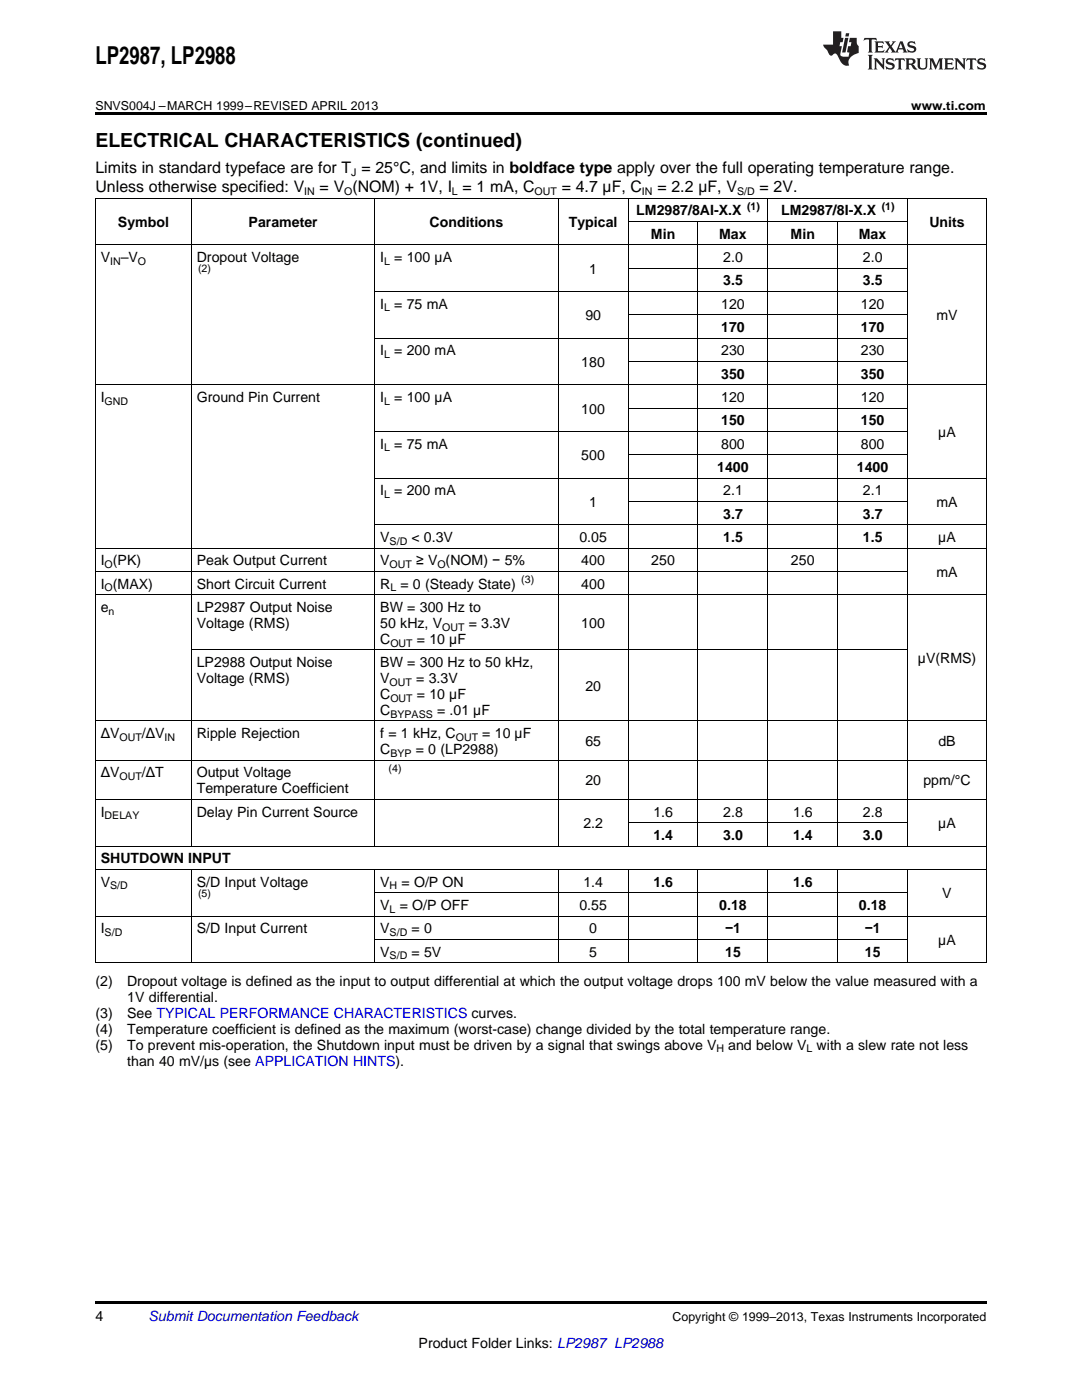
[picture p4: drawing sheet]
<svg xmlns="http://www.w3.org/2000/svg" width="216mm" height="279mm" viewBox="0 0 216 279" stroke-linecap="round" stroke-linejoin="round" font-family="sans-serif">
<defs><g id="words">
<text font-size="4.9" x="19" y="12.8">LP2987, LP2988</text>
<text font-size="3.9" x="19" y="29.3">ELECTRICAL CHARACTERISTICS (continued)</text>
<g font-size="3.2">
<text x="19" y="34.4">Limits in standard typeface are for T = 25°C, and limits in boldface type apply over the full operating temperature range.</text>
<text x="19" y="38.3">Unless otherwise specified: V</text>
<text x="63.8" y="38.3">= V (NOM) + 1V, I = 1 mA, C</text>
<text x="112.1" y="38.3">= 4.7 µF, C</text>
<text x="131.2" y="38.3">= 2.2 µF, V</text>
<text x="151.6" y="38.3">= 2V.</text>
</g>
<g font-size="2.8">
<text x="23.5" y="45.3">Symbol</text>
<text x="49.6" y="45.3">Parameter</text>
<text x="85.7" y="45.3">Conditions</text>
<text x="113.5" y="45.3">Typical</text>
<text x="127" y="43">LM2987/8AI-X.X</text>
<text x="129.9" y="47.6">Min</text>
<text x="143.5" y="47.6">Max</text>
<text x="155.9" y="43">LM2987/8I-X.X</text>
<text x="157.8" y="47.6">Min</text>
<text x="171.4" y="47.6">Max</text>
<text x="185.5" y="45.3">Units</text>
<text x="20.1" y="52.3">V</text>
<text x="24.1" y="52.3">–V</text>
<text x="39.3" y="52.3">Dropout Voltage</text>
<text x="75.9" y="52.3">I</text>
<text x="78.7" y="52.3">= 100 µA</text>
<text x="144.3" y="52.3">2.0</text>
<text x="172.2" y="52.3">2.0</text>
<text x="117.6" y="54.6">1</text>
<text x="144.3" y="56.9">3.5</text>
<text x="172.2" y="56.9">3.5</text>
<text x="75.9" y="61.6">I</text>
<text x="78.7" y="61.6">= 75 mA</text>
<text x="116.8" y="63.9">90</text>
<text x="143.9" y="61.6">120</text>
<text x="171.8" y="61.6">120</text>
<text x="186.9" y="63.9">mV</text>
<text x="75.9" y="70.9">I</text>
<text x="78.7" y="70.9">= 200 mA</text>
<text x="143.9" y="66.3">170</text>
<text x="143.9" y="70.9">230</text>
<text x="171.8" y="66.3">170</text>
<text x="171.8" y="70.9">230</text>
<text x="116" y="73.2">180</text>
<text x="143.9" y="75.6">350</text>
<text x="171.8" y="75.6">350</text>
<text x="20.1" y="80.2">I</text>
<text x="39.3" y="80.2">Ground Pin Current</text>
<text x="75.9" y="80.2">I</text>
<text x="78.7" y="80.2">= 100 µA</text>
<text x="116" y="82.5">100</text>
<text x="143.9" y="80.2">120</text>
<text x="171.8" y="80.2">120</text>
<text x="75.9" y="89.5">I</text>
<text x="78.7" y="89.5">= 75 mA</text>
<text x="143.9" y="84.9">150</text>
<text x="143.9" y="89.5">800</text>
<text x="171.8" y="84.9">150</text>
<text x="171.8" y="89.5">800</text>
<text x="187.2" y="87.2">µA</text>
<text x="116" y="91.9">500</text>
<text x="143.1" y="94.2">1400</text>
<text x="171" y="94.2">1400</text>
<text x="75.9" y="98.8">I</text>
<text x="78.7" y="98.8">= 200 mA</text>
<text x="117.6" y="101.2">1</text>
<text x="144.3" y="98.8">2.1</text>
<text x="172.2" y="98.8">2.1</text>
<text x="186.9" y="101.2">mA</text>
<text x="144.3" y="103.5">3.7</text>
<text x="172.2" y="103.5">3.7</text>
<text x="20.1" y="112.8">I (PK)</text>
<text x="39.3" y="112.8">Peak Output Current</text>
<text x="75.9" y="108.2">V</text>
<text x="75.9" y="112.8">V</text>
<text x="82.1" y="108.2">&lt; 0.3V</text>
<text x="83" y="112.8">≥ V (NOM) − 5%</text>
<text x="115.6" y="108.2">0.05</text>
<text x="116" y="112.8">400</text>
<text x="130" y="112.8">250</text>
<text x="144.3" y="108.2">1.5</text>
<text x="157.8" y="112.8">250</text>
<text x="172.2" y="108.2">1.5</text>
<text x="187.2" y="108.2">µA</text>
<text x="20.1" y="117.5">I (MAX)</text>
<text x="39.3" y="117.5">Short Circuit Current</text>
<text x="75.9" y="117.5">R</text>
<text x="79.9" y="117.5">= 0 (Steady State)</text>
<text x="116" y="117.5">400</text>
<text x="186.9" y="115.1">mA</text>
<text x="20.1" y="122.1">e</text>
<text x="39.3" y="122.1">LP2987 Output Noise</text>
<text x="39.3" y="125.3">Voltage (RMS)</text>
<text x="75.9" y="122.1">BW = 300 Hz to</text>
<text x="75.9" y="125.3">50 kHz, V</text>
<text x="93.5" y="125.3">= 3.3V</text>
<text x="116" y="125.3">100</text>
<text x="75.9" y="128.5">C</text>
<text x="83.2" y="128.5">= 10 µF</text>
<text x="39.3" y="133.1">LP2988 Output Noise</text>
<text x="39.3" y="136.3">Voltage (RMS)</text>
<text x="75.9" y="133.1">BW = 300 Hz to 50 kHz,</text>
<text x="75.9" y="136.3">V</text>
<text x="83" y="136.3">= 3.3V</text>
<text x="116.8" y="137.9">20</text>
<text x="183.2" y="132.4">µV(RMS)</text>
<text x="75.9" y="139.5">C</text>
<text x="75.9" y="142.7">C</text>
<text x="83.2" y="139.5">= 10 µF</text>
<text x="87.2" y="142.7">= .01 µF</text>
<text x="20.1" y="147.3">ΔV</text>
<text x="28.3" y="147.3">/ΔV</text>
<text x="39.3" y="147.3">Ripple Rejection</text>
<text x="75.9" y="147.3">f = 1 kHz, C</text>
<text x="96.2" y="147.3">= 10 µF</text>
<text x="116.8" y="148.9">65</text>
<text x="187.3" y="148.9">dB</text>
<text x="20.1" y="155.2">ΔV</text>
<text x="28.3" y="155.2">/ΔT</text>
<text x="39.3" y="155.2">Output Voltage</text>
<text x="75.9" y="150.5">C</text>
<text x="83" y="150.5">= 0 (LP2988)</text>
<text x="39.3" y="158.3">Temperature Coefficient</text>
<text x="116.8" y="156.7">20</text>
<text x="184.3" y="156.7">ppm/°C</text>
<text x="20.1" y="163">I</text>
<text x="39.3" y="163">Delay Pin Current Source</text>
<text x="116.4" y="165.3">2.2</text>
<text x="130.4" y="163">1.6</text>
<text x="130.4" y="167.6">1.4</text>
<text x="144.3" y="163">2.8</text>
<text x="144.3" y="167.6">3.0</text>
<text x="158.3" y="163">1.6</text>
<text x="158.3" y="167.6">1.4</text>
<text x="172.2" y="163">2.8</text>
<text x="172.2" y="167.6">3.0</text>
<text x="187.2" y="165.3">µA</text>
<text x="20.1" y="172.3">SHUTDOWN INPUT</text>
<text x="20.1" y="177">V</text>
<text x="39.3" y="177">S/D Input Voltage</text>
<text x="75.9" y="177">V</text>
<text x="80.1" y="177">= O/P ON</text>
<text x="116.4" y="177">1.4</text>
<text x="130.4" y="177">1.6</text>
<text x="158.3" y="177">1.6</text>
<text x="188" y="179.3">V</text>
<text x="75.9" y="181.6">V</text>
<text x="79.8" y="181.6">= O/P OFF</text>
<text x="115.6" y="181.6">0.55</text>
<text x="143.5" y="181.6">0.18</text>
<text x="171.4" y="181.6">0.18</text>
<text x="20.1" y="186.3">I</text>
<text x="39.3" y="186.3">S/D Input Current</text>
<text x="75.9" y="186.3">V</text>
<text x="75.9" y="190.9">V</text>
<text x="82.1" y="186.3">= 0</text>
<text x="82.1" y="190.9">= 5V</text>
<text x="117.6" y="186.3">0</text>
<text x="117.6" y="190.9">5</text>
<text x="144.7" y="186.3">−1</text>
<text x="144.7" y="190.9">15</text>
<text x="172.5" y="186.3">−1</text>
<text x="172.6" y="190.9">15</text>
<text x="187.2" y="188.6">µA</text>
<text x="19" y="196.8">(2)</text>
<text x="25.4" y="196.8">Dropout voltage is defined as the input to output differential at which the output voltage drops 100 mV below the value measured with a</text>
<text x="19" y="203.1">(3)</text>
<text x="25.4" y="203.1">See TYPICAL PERFORMANCE CHARACTERISTICS curves.</text>
<text x="25.4" y="200">1V differential.</text>
<text x="19" y="206.3">(4)</text>
<text x="19" y="209.5">(5)</text>
<text x="25.4" y="206.3">Temperature coefficient is defined as the maximum (worst-case) change divided by the total temperature range.</text>
<text x="25.4" y="209.5">To prevent mis-operation, the Shutdown input must be driven by a signal that swings above V</text>
<text x="145.3" y="209.5">and below V</text>
<text x="163" y="209.5">with a slew rate not less</text>
<text x="25.4" y="212.7">than 40 mV/µs (see APPLICATION HINTS).</text>
<text x="19" y="263.6">4</text>
<text x="83.5" y="269">Product Folder Links: LP2987 LP2988</text>
</g>
<text font-size="2.8" fill="#0000c8" x="29.6" y="263.6">Submit Documentation Feedback</text>
<g font-size="2.5">
<text x="19" y="21.9">SNVS004J –MARCH 1999–REVISED APRIL 2013</text>
<text x="181.8" y="21.9">www.ti.com</text>
<text x="134.2" y="263.6">Copyright © 1999–2013, Texas Instruments Incorporated</text>
</g>
<g font-size="2.1">
<text x="70.1" y="35.1">J</text>
<text x="60.7" y="38.9">IN</text>
<text x="68.7" y="38.9">O</text>
<text x="90.2" y="38.9">L</text>
<text x="106.7" y="38.9">OUT</text>
<text x="128.1" y="38.9">IN</text>
<text x="147.1" y="38.9">S/D</text>
<text x="149.1" y="41.8">(1)</text>
<text x="175.9" y="41.8">(1)</text>
<text x="22" y="52.8">IN</text>
<text x="27.5" y="52.8">O</text>
<text x="76.7" y="52.8">L</text>
<text x="39.5" y="54.3">(2)</text>
<text x="76.7" y="62.2">L</text>
<text x="76.7" y="71.5">L</text>
<text x="20.9" y="80.8">GND</text>
<text x="76.7" y="80.8">L</text>
<text x="76.7" y="90.1">L</text>
<text x="76.7" y="99.4">L</text>
<text x="20.9" y="113.4">O</text>
<text x="77.8" y="108.7">S/D</text>
<text x="77.8" y="113.4">OUT</text>
<text x="87.3" y="113.4">O</text>
<text x="20.9" y="118">O</text>
<text x="77.9" y="118">L</text>
<text x="104" y="116.3">(3)</text>
<text x="21.7" y="122.7">n</text>
<text x="88.2" y="125.9">OUT</text>
<text x="77.9" y="129">OUT</text>
<text x="77.8" y="136.9">OUT</text>
<text x="77.9" y="140.1">OUT</text>
<text x="77.9" y="143.2">BYPASS</text>
<text x="23.8" y="147.9">OUT</text>
<text x="32.8" y="147.9">IN</text>
<text x="90.9" y="147.9">OUT</text>
<text x="23.8" y="155.7">OUT</text>
<text x="77.5" y="154">(4)</text>
<text x="77.9" y="151.1">BYP</text>
<text x="20.9" y="163.5">DELAY</text>
<text x="22" y="177.5">S/D</text>
<text x="39.5" y="179">(5)</text>
<text x="77.8" y="177.5">H</text>
<text x="77.8" y="182.2">L</text>
<text x="20.9" y="186.8">S/D</text>
<text x="77.8" y="186.8">S/D</text>
<text x="77.8" y="191.5">S/D</text>
<text x="143" y="210">H</text>
<text x="160.9" y="210">L</text>
</g>
</g></defs>
<path d="M19 22.5h177.8v.5h-177.8zM19 259.7h177.8v.5h-177.8z" fill="#000"/>
<g fill="none" stroke="#000" stroke-width=".2">
<path d="M19 39.5h177.8M19.1 39.6v152.6M38.2 39.6v129.3M74.8 39.6v129.3M111.4 39.6v129.3M125.3 39.6v129.3M153.2 39.6v129.3M181.1 39.6v129.3M196.8 39.6v152.6M19 48.8h177.8M74.8 58.2h106.3M125.4 53.5h55.7"/>
<path d="M125.4 44.2h55.7M139.3 44.2v124.7M167.1 44.2v124.7M19 76.8h177.8M74.8 67.5h106.3M125.4 72.1h55.7M125.4 62.8h55.7M74.8 95.4h122M74.8 86.1h106.3M125.4 90.8h55.7M125.4 81.4h55.7M19 118.7h177.8"/>
<path d="M19 114h162.1M19 109.4h177.8M74.8 104.7h122M125.4 100.1h55.7M38.2 129.7h142.9M19 159.5h177.8M19 151.7h177.8M19 143.9h177.8M19 173.5h177.8M19 168.9h177.8M38.2 173.6v18.6M74.8 173.6v18.6"/>
<path d="M74.8 178.2h106.3M111.4 173.6v18.6M125.3 173.6v18.6M125.4 164.2h55.7M139.3 173.6v18.6M153.2 173.6v18.6M167.1 173.6v18.6M181.1 173.6v18.6M19 192.1h177.8M19 182.8h177.8M74.8 187.5h106.3"/>
</g>
<g fill="#231f20">
<path d="M172.5 7.6l-.1 .5 .4-.2h.6v.1v2.1l-.2 .4h.9l-.2-.4v-2.1l.1-.1h.5l.5 .2-.2-.5zM174.5 8.3l.2 .3v1.5l-.2 .4h1.8l.2-.6a1.04 1.04 0 0 1-1.3 .2v-.7h.6l.3 .2v-.6l-.3 .2h-.6v-.6l.8-.1 .4 .3-.2-.5zM176.5 8.3l.9 1.1-.9 1.1h.8l-.2-.2 .4-.7 .5 .7-.2 .2h1.5l-.2-.2 .2-.4h.9l.1 .4-.2 .2h1l-.3-.3-.7-1.9h-.5l-.9 2-.8-1 .9-1h-.8l.1 .3-.4 .5-.3-.6 .1-.2zM179.7 8.6l.4 1h-.7zM181.3 8.4a.63 .63 0 0 0-.2 .7 .63 .63 0 0 0 .6 .4l.6 .2 .1 .2a.75 .75 0 0 1-.7 .4 .75 .75 0 0 1-.6-.5l.1 .7 .1-.1a1.11 1.11 0 0 0 1.5-.6 1.13 1.13 0 0 0-1.2-.8l-.1-.4a1.04 1.04 0 0 1 1.2 .2l-.2-.5-.2 .1-.4-.2zM173.2 10.9l.2 .4v2.2l-.2 .4h1l-.3-.4v-2.2l.3-.4zM174.3 11.6l.3 .4v1.5l-.3 .4h.8l-.2-.4v-1.3l1.5 1.7v-1.9l.2-.4h-.7l.2 .4v.9l-1.1-1.3zM177 11.8a.62 .62 0 0 0-.2 .7 .62 .62 0 0 0 .6 .4l.6 .1 .1 .3a.76 .76 0 0 1-.7 .3 .76 .76 0 0 1-.7-.4l.2 .7 .1-.1a1.11 1.11 0 0 0 1.5-.6 1.13 1.13 0 0 0-1.2-.8l-.1-.4a1.04 1.04 0 0 1 1.2 .2l-.2-.6-.2 .1-.5-.1zM178.7 11.6l-.2 .6a.61 .61 0 0 1 .8-.3v1.6l-.2 .4h.9l-.2-.4v-1.6a.63 .63 0 0 1 .7 .3l-.1-.6zM180.6 11.6l.3 .4v1.5l-.3 .4h1l-.2-.2-.1-.8 .6 .2a.76 .76 0 0 0 1.2 .7l-1-1a.58 .58 0 0 0 .6-.5 .58 .58 0 0 0-.5-.6zM181.4 11.9h.1a.45 .45 0 0 1 .5 .1 .45 .45 0 0 1 .1 .5l-.8 .2zM182.9 11.6l.2 .2a2.17 2.17 0 0 0 .3 1.9 .99 .99 0 0 0 1.6-.6v-1.1l.2-.4h-.7l.2 .2a1.92 1.92 0 0 1-.2 1.8 .6 .6 0 0 1-.9-.5v-1.1l.2-.4zM185.4 11.6l.2 .4v1.5l-.2 .4h.7l-.2-.4v-1.4l.8 1.8 .8-1.8v1.4l-.2 .4h.9l-.2-.4v-1.5l.2-.4h-.8l-.6 1.5-.6-1.5zM188.4 11.6l.2 .4v1.5l-.2 .4h1.8l.1-.6a1.04 1.04 0 0 1-1.2 .1v-.6h.5l.4 .2v-.6l-.4 .2h-.5v-.7h.8l.3 .3-.1-.6zM190.5 11.6l.2 .4v1.5l-.2 .4h.7l-.2-.4v-1.3l1.5 1.7v-1.9l.2-.4h-.7l.2 .4v.9l-1.1-1.3zM192.9 11.6l-.1 .6a.61 .61 0 0 1 .7-.3l.1 1.6-.3 .4h1l-.3-.4 .1-1.6a.63 .63 0 0 1 .7 .3l-.1-.6zM195.2 11.8a.62 .62 0 0 0-.2 .7 .62 .62 0 0 0 .6 .4l.6 .1 .1 .3a.76 .76 0 0 1-.7 .3 .76 .76 0 0 1-.6-.4l.1 .7 .1-.1a1.11 1.11 0 0 0 1.6-.6 1.13 1.13 0 0 0-1.3-.8l-.1-.4a1.04 1.04 0 0 1 1.2 .2l-.1-.6-.2 .1-.5-.1z"/>
<path d="M166.2 6.3v2.6h-1.9v.4l.8 .9a.91 .91 0 0 0 1 .8 .56 .56 0 0 1 .5-.3 .56 .56 0 0 1 .5 .3l.4 .8a1.53 1.53 0 0 0 1.9 1.2 1.54 1.54 0 0 1 1-2.1l.9-.3v-1.4a1.52 1.52 0 0 1-.4-1.6h-1.3l-.2 .8h.5l-.2 .8h-.5l-.1 1v.2l.4 .1-.2 .8a1.93 1.93 0 0 1-1.6-.3l.3-1.8h-.5l.2-.8h.4l.2-.8h-.4v-1.3zM168.6 7.6l-.6 2.9h.7l.6-2.9zM168.8 6.6l-.1 .7h.6l.2-.7z"/>
</g>
<use href="#words"/>
</svg>
